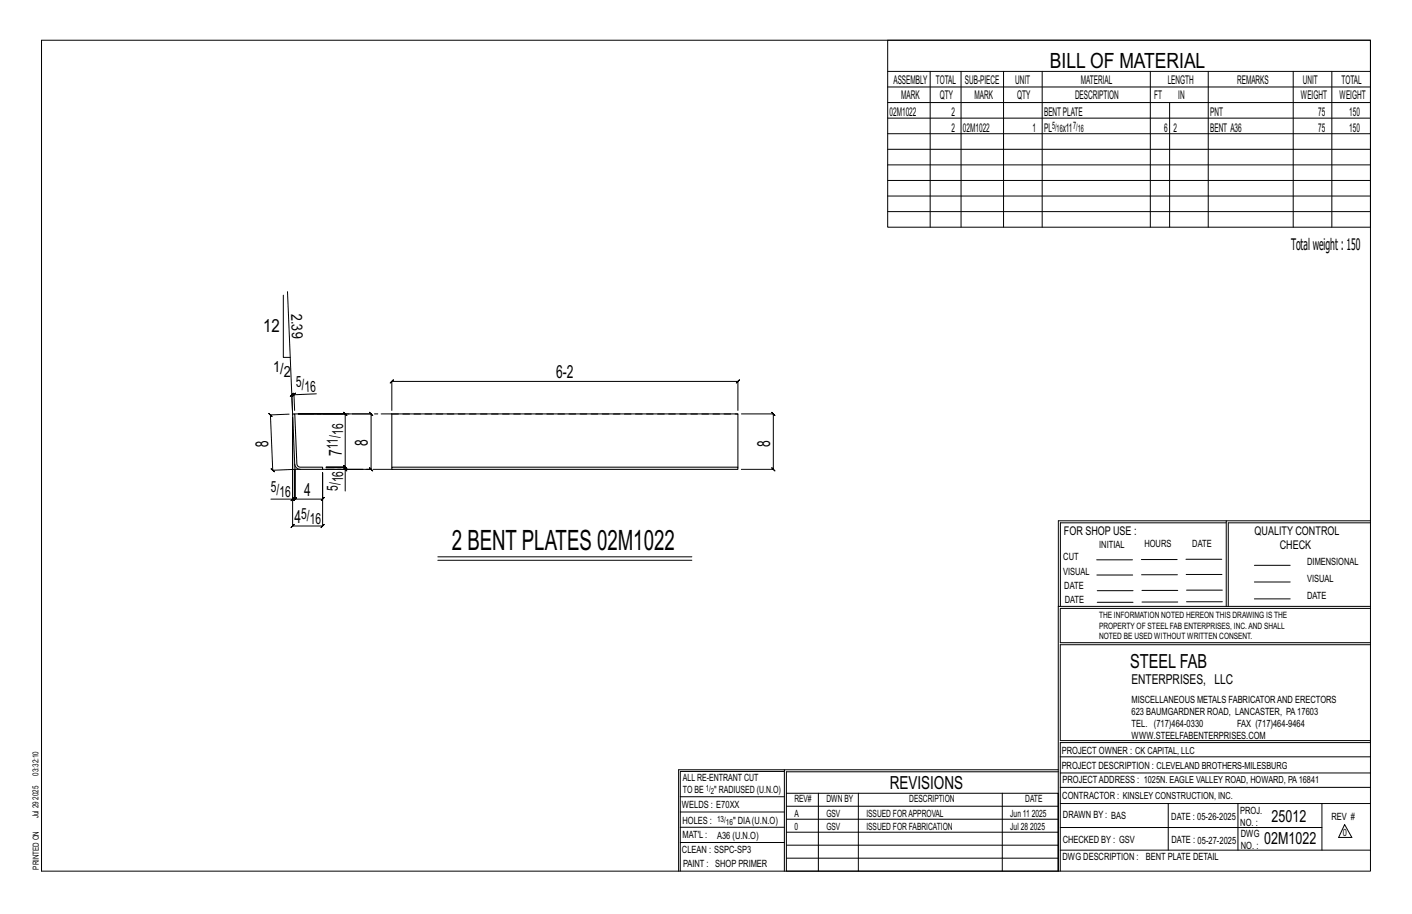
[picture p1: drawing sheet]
<svg xmlns="http://www.w3.org/2000/svg" width="432mm" height="279mm" viewBox="0 0 432 279" stroke-linecap="round" stroke-linejoin="round" font-family="sans-serif">
<defs><g id="words">
<text font-size="8.6" x="138.2" y="168.2">2 BENT PLATES 02M1022</text>
<text font-size="6.4" x="321.1" y="20.7">BILL OF MATERIAL</text>
<text font-size="5.9" x="345.6" y="204.1">STEEL FAB</text>
<g font-size="5.5">
<text x="80.5" y="101.5">12</text>
<text x="170.1" y="115.6">6-2</text>
<text x="82.1" y="136.5" transform="rotate(-92 82.1 136.5)">8</text>
<text x="112.5" y="136.3" transform="rotate(-90 112.5 136.3)">8</text>
<text x="235.5" y="136.6" transform="rotate(-90 235.5 136.6)">8</text>
<text x="104.6" y="139.3" transform="rotate(-90 104.6 139.3)">7</text>
<text x="93.1" y="151.6">4</text>
<text x="90.1" y="159.8">4</text>
<text x="272.2" y="241.1">REVISIONS</text>
</g>
<g font-size="5.1">
<text x="388.9" y="251.3">25012</text>
<text x="386.6" y="258.1">02M1022</text>
</g>
<text font-size="4.9" x="394.8" y="76.4">Totalweight : 150</text>
<g font-size="4.7">
<text x="89" y="95.9" transform="rotate(88 89 95.9)">2.39</text>
<text x="83.5" y="113.6">1/</text>
<text x="86.8" y="115.3">2</text>
<text x="90.6" y="118.4" transform="rotate(-2 90.6 118.4)">5/</text>
<text x="93.2" y="120" transform="rotate(-2 93.2 120)">16</text>
<text x="103.3" y="137.3" transform="rotate(-90 103.3 137.3)">11/</text>
<text x="105" y="132.9" transform="rotate(-90 105 132.9)">16</text>
<text x="105" y="147.5" transform="rotate(-90 105 147.5)">16</text>
<text x="82.9" y="150.3">5/</text>
<text x="85.5" y="152">16</text>
<text x="103.3" y="150.1" transform="rotate(-90 103.3 150.1)">5/</text>
<text x="92.1" y="158.6">5/</text>
<text x="94.7" y="160.2">16</text>
</g>
<text font-size="4.2" x="346" y="209.1">ENTERPRISES, LLC</text>
<g font-size="3.7">
<text x="273.2" y="25.6">ASSEMBLY</text>
<text x="286.2" y="25.6">TOTAL</text>
<text x="295.1" y="25.6">SUB-PIECE</text>
<text x="310.4" y="25.6">UNIT</text>
<text x="330.5" y="25.6">MATERIAL</text>
<text x="357.1" y="25.6">LENGTH</text>
<text x="378.3" y="25.6">REMARKS</text>
<text x="398.4" y="25.6">UNIT</text>
<text x="410.2" y="25.6">TOTAL</text>
<text x="272.1" y="35.5">02M1022</text>
<text x="275.6" y="30.4">MARK</text>
<text x="287.4" y="30.4">QTY</text>
<text x="290.9" y="35.5">2</text>
<text x="298" y="30.4">MARK</text>
<text x="311" y="30.4">QTY</text>
<text x="319.3" y="35.5">BENTPLATE</text>
<text x="328.7" y="30.4">DESCRIPTION</text>
<text x="353" y="30.4">FT</text>
<text x="360.3" y="30.4">IN</text>
<text x="370.1" y="35.5">PNT</text>
<text x="397.8" y="30.4">WEIGHT</text>
<text x="403.2" y="35.5">75</text>
<text x="409.6" y="30.4">WEIGHT</text>
<text x="412.6" y="35.5">150</text>
<text x="290.9" y="40.2">2</text>
<text x="294.5" y="40.2">02M1022</text>
<text x="315.8" y="40.2">1</text>
<text x="319.3" y="40.2">PL</text>
<text x="325" y="40.2">x11</text>
<text x="356" y="40.2">6</text>
<text x="358.9" y="40.2">2</text>
<text x="370.1" y="40.2">BENT A36</text>
<text x="403.2" y="40.2">75</text>
<text x="412.6" y="40.2">150</text>
<text x="325.3" y="163.4">FOR SHOP USE :</text>
<text x="383.7" y="163.4">QUALITY CONTROL</text>
<text x="391.4" y="167.8">CHECK</text>
</g>
<g font-size="3.1">
<text x="321.7" y="39.4">5/</text>
<text x="323.1" y="40.5">16</text>
<text x="328.2" y="39.4">7/</text>
<text x="329.6" y="40.5">16</text>
<text x="336.2" y="167.4">INITIAL</text>
<text x="350" y="167.1">HOURS</text>
<text x="364.6" y="167.2">DATE</text>
<text x="325.2" y="171.3">CUT</text>
<text x="399.8" y="172.8">DIMENSIONAL</text>
<text x="325.1" y="175.8">VISUAL</text>
<text x="399.8" y="177.9">VISUAL</text>
<text x="325.5" y="180">DATE</text>
<text x="325.7" y="184.4">DATE</text>
<text x="399.8" y="183.1">DATE</text>
<text x="346" y="215">MISCELLANEOUS METALS FABRICATORAND ERECTORS</text>
<text x="346" y="218.6">623 BAUMGARDNER ROAD, LANCASTER, PA17603</text>
<text x="346" y="225.8">WWW.STEELFABENTERPRISES.COM</text>
<text x="346" y="222.2">TEL. (717)464-0330</text>
<text x="378.3" y="222.2">FAX (717)464-9464</text>
<text x="324.7" y="230.5">PROJECT OWNER : CK CAPITAL, LLC</text>
<text x="208.8" y="238.8">ALL RE-ENTRANT CUT</text>
<text x="324.7" y="235.1">PROJECT DESCRIPTION : CLEVELAND BROTHERS-MILESBURG</text>
<text x="324.9" y="239.5">PROJECTADDRESS : 1025N. EAGLE VALLEY ROAD, HOWARD, PA16841</text>
<text x="208.8" y="242.5">TO BE</text>
<text x="218.4" y="242.5">&quot; RADIUSED (U.N.O)</text>
<text x="242.9" y="245.3">REV#</text>
<text x="252.7" y="245.3">DWN BY</text>
<text x="278.1" y="245.3">DESCRIPTION</text>
<text x="313.5" y="245.3">DATE</text>
<text x="324.9" y="244.2">CONTRACTOR : KINSLEY CONSTRUCTION, INC.</text>
<text x="208.5" y="247">WELDS : E70XX</text>
<text x="208.7" y="251.7">HOLES :</text>
<text x="224.2" y="251.8">&quot; DIA(U.N.O)</text>
<text x="242.9" y="249.9">A</text>
<text x="252.7" y="249.9">GSV</text>
<text x="264.9" y="249.9">ISSUED FORAPPROVAL</text>
<text x="309" y="249.9">Jun 11</text>
<text x="315.5" y="249.9">2025</text>
<text x="325.1" y="250">DRAWN BY : BAS</text>
<text x="358.2" y="250.5">DATE : 05-26-2025</text>
<text x="379.3" y="248.9">PROJ.</text>
<text x="407.2" y="250.5">REV #</text>
<text x="208.7" y="256.3">MAT'L :</text>
<text x="219.3" y="256.4">A36 (U.N.O)</text>
<text x="242.9" y="253.8">0</text>
<text x="252.7" y="253.8">GSV</text>
<text x="264.9" y="253.8">ISSUED FOR FABRICATION</text>
<text x="309" y="253.8">Jul 28</text>
<text x="315" y="253.8">2025</text>
<text x="325" y="257.6">CHECKED BY : GSV</text>
<text x="358.3" y="257.7">DATE : 05-27-2025</text>
<text x="379.3" y="252.5">NO. :</text>
<text x="379.5" y="255.9">DWG</text>
<text x="410.6" y="255.5">0</text>
<text x="208.6" y="260.7">CLEAN : SSPC-SP3</text>
<text x="324.9" y="262.9">DWG DESCRIPTION :</text>
<text x="350.4" y="263">BENT PLATE DETAIL</text>
<text x="379.5" y="259.5">NO. :</text>
<text x="208.9" y="265">PAINT : SHOP PRIMER</text>
</g>
<g font-size="2.7">
<text x="336.1" y="189">THE INFORMATION NOTED HEREON THIS DRAWING IS THE</text>
<text x="336.1" y="195.4">NOTED BE USED WITHOUT WRITTEN CONSENT.</text>
<text x="336.1" y="192.2">PROPERTY OF STEEL FAB ENTERPRISES, INC.AND SHALL</text>
</g>
<g font-size="2.6">
<text x="215.9" y="241.8">1/</text>
<text x="217.4" y="242.7">2</text>
<text x="219.3" y="251.1">13/</text>
<text x="222" y="252.1">16</text>
</g>
<g font-size="2.5">
<text x="11.7" y="237.1" transform="rotate(-90 11.7 237.1)">03:32:10</text>
<text x="11.8" y="244.4" transform="rotate(-90 11.8 244.4)">2025</text>
<text x="11.8" y="250.1" transform="rotate(-90 11.8 250.1)">Jul 29</text>
<text x="11.9" y="265.8" transform="rotate(-90 11.9 265.8)">PRINTED ON</text>
</g>
</g></defs>
<g fill="none" stroke="#000" stroke-width=".31">
<path d="M12.7 12.3h406.4v254h-406.4zM271.5 12.3h147.6v57.2h-147.6zM271.5 21.8h147.6M271.5 26.6h147.6M271.5 31.4h147.6M271.5 36.1h147.6M284.5 21.8v47.7M293.9 21.8v47.7M306.9 21.8v47.7M318.7 21.8v47.7M351.8 21.8v47.7M357.7 31.4v38.1"/>
<path d="M369.5 21.8v47.7M395.5 21.8v47.7M407.3 21.8v47.7M271.5 40.9h147.6M271.5 45.6h147.6M271.5 50.4h147.6M271.5 55.2h147.6M271.5 59.9h147.6M271.5 64.7h147.6M86.6 90.2v19.1h2.2M87.9 89.2l1.6 37.4M88.4 126.6l-5.7 .2-.5-.4 1 .9-.5-.5 .7 17-.5-.5 1 .9-.5-.4 6.8-.3"/>
<path d="M89.9 120.7h-.7l.5-.5-.9 1 .4-.5 .2 4.8M90.4 120.2l-1 1zM96.7 120.4l-6.8 .3 .2 4.8M119.8 125.5v-8.9l-.5 .5 1-1-.5 .5h105.9l-.5 .5 1-1-.5 .5v8.9M226.7 126.5h9.8l-.5-.5 1 1-.5-.5v17l-.5-.5 1 1-.5-.5h-9.8M82.9 152.6h6.6v-25v33.2l-.5 .5 1-1-.5 .5h9.2l-.5 .5 1-1-.5 .5v-16.3v8.1l.5-.5-1 1 .5-.5h-8.5l.5-.5-1 1 .5-.5v-9.1v9.1l.5-.5-1 1 .5-.5h-.7M89 153.1l1-1zM105.1 143l1 1zM105.6 143.5v-.7l.5 .5-1-1 .5 .5h-5.9h5.9l.5 .5-1-1 .5 .5v-16.3l.5 .5-1-1 .5 .5h-14.4h22.3l-.5-.5 1 1-.5-.5v17l-.5-.5 1 1-.5-.5h-13.8h5.9v6.6M375 159.8h-50.7v25.6M375 159.2h-51.3l-.1 107.1M419.1 159.2h-44.1v26.2"/>
<path d="M419.1 159.8h-43.5v25.6M133.9 170.2h77.7M133.9 171.3h77.7M335.4 171.1h10.9M335.4 175.8h11M349 171h11M349.1 175.7h11M362.7 171h10.9M362.7 175.6h11M383.6 172.8h11M383.6 177.9h11M323.7 185.4h95.4"/>
<path d="M335.5 184.1h11M335.5 180.6h11M349.2 184h11M349.2 180.5h11M362.9 180.4h10.9M362.9 184h10.9M383.6 183.1h11M419.1 186h-94.9v10.5h94.9M419.1 197.1h-94.9v29.3h94.9v.6h-94.9v39.3M239.9 235.8h-31.9v30.5M239.9 235.3h-32.4v31M323.6 235.3h-83.7v31"/>
<path d="M323.6 235.9h-83.1v6.6M324.2 236.3h94.9M324.2 231.4h94.9M208 252.9h31.9M208 257.5h31.9M208 243.6h31.9M208 248.2h31.9M240.5 242.5h83.1v23.8h-83.1zM240.5 258.4h83.1M240.5 254.4h83.1M240.5 250.4h83.1M240.5 246.5h83.1"/>
<path d="M250.3 242.5v23.8M262.5 242.5v23.8M306.5 242.5v23.8M324.2 253h80.1M324.2 245.6h94.9M324.2 259.9h94.9M324.2 240.7h94.9M357.3 245.6v14.3M378.6 245.6v14.3M404.3 245.6v14.3M411.2 252.1l2.2 3.9h-4zM240.5 262.3h83.1"/>
</g>
<path d="M89.5 126.6l.6-.1 .8 15.8 .9 .5h6.9v.7h-6.9l-.8-.2-.6-.6-.3-.9zM119.8 142.8h105.9v.7h-105.9zM119.8 142.8v-16.3h105.9v16.3" fill="none" stroke="#000" stroke-width=".32"/>
<path d="M119.8 126.6h105.9" fill="none" stroke="#000" stroke-width=".31" stroke-dasharray="2 1.4"/>
<path d="M90.1 126.5h29.7M90.1 141.8l.1 1.7h1.6M119.8 143.5h-21.1" fill="none" stroke="#000" stroke-width=".31" stroke-dasharray="5.8 1 1 1"/>
<use href="#words"/>
</svg>
